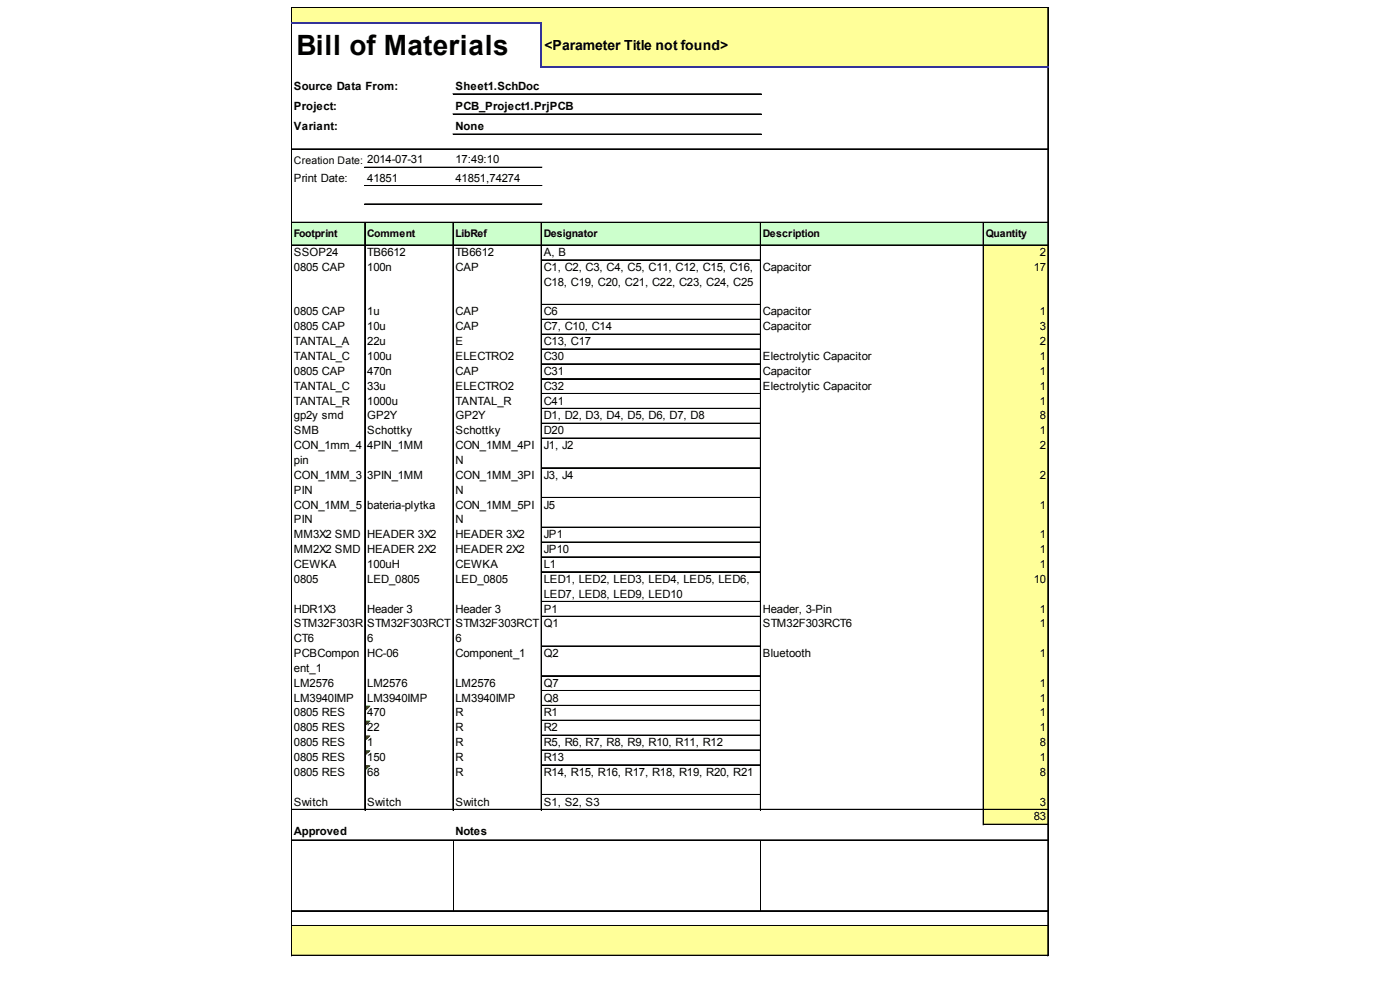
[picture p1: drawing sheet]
<svg xmlns="http://www.w3.org/2000/svg" width="291mm" height="204mm" viewBox="0 0 291 204" stroke-linecap="round" stroke-linejoin="round" font-family="sans-serif">
<defs><g id="words">
<text font-size="5.8" x="61.6" y="11.5">Bill of Materials</text>
<text font-size="2.9" x="113.2" y="10.3">&lt;Parameter Title not found&gt;</text>
<g font-size="2.4">
<text x="61.1" y="18.7">Source Data From:</text>
<text x="61.1" y="22.9">Project:</text>
<text x="94.7" y="18.7">Sheet1.SchDoc</text>
<text x="94.7" y="22.9">PCB_Project1.PrjPCB</text>
<text x="61.1" y="27.1">Variant:</text>
<text x="94.7" y="27.1">None</text>
<text x="94.7" y="34">17:49:10</text>
<text x="61.1" y="37.8">Print Date:</text>
<text x="76.4" y="37.8">41851</text>
<text x="94.7" y="37.8">41851,74274</text>
<text x="61.1" y="53.2">SSOP24</text>
<text x="76.4" y="53.2">TB6612</text>
<text x="94.7" y="53.2">TB6612</text>
<text x="113" y="53.2">A, B</text>
<text x="216.2" y="53.2">2</text>
<text x="61.1" y="56.3">0805 CAP</text>
<text x="76.4" y="56.3">100n</text>
<text x="94.7" y="56.3">CAP</text>
<text x="113" y="56.3">C1, C2, C3, C4, C5, C11, C12, C15, C16,</text>
<text x="113" y="59.4">C18, C19, C20, C21, C22, C23, C24, C25</text>
<text x="158.6" y="56.3">Capacitor</text>
<text x="214.9" y="56.3">17</text>
<text x="61.1" y="65.6">0805 CAP</text>
<text x="76.4" y="65.6">1u</text>
<text x="94.7" y="65.6">CAP</text>
<text x="113" y="65.6">C6</text>
<text x="158.6" y="65.6">Capacitor</text>
<text x="216.2" y="65.6">1</text>
<text x="61.1" y="68.7">0805 CAP</text>
<text x="61.1" y="71.7">TANTAL_A</text>
<text x="76.4" y="68.7">10u</text>
<text x="76.4" y="71.7">22u</text>
<text x="94.7" y="68.7">CAP</text>
<text x="94.7" y="71.7">E</text>
<text x="113" y="68.7">C7, C10, C14</text>
<text x="113" y="71.7">C13, C17</text>
<text x="158.6" y="68.7">Capacitor</text>
<text x="216.2" y="68.7">3</text>
<text x="216.2" y="71.7">2</text>
<text x="61.1" y="74.8">TANTAL_C</text>
<text x="61.1" y="77.9">0805 CAP</text>
<text x="76.4" y="74.8">100u</text>
<text x="76.4" y="77.9">470n</text>
<text x="94.7" y="74.8">ELECTRO2</text>
<text x="94.7" y="77.9">CAP</text>
<text x="113" y="74.8">C30</text>
<text x="113" y="77.9">C31</text>
<text x="158.6" y="74.8">Electrolytic Capacitor</text>
<text x="158.6" y="77.9">Capacitor</text>
<text x="216.2" y="74.8">1</text>
<text x="216.2" y="77.9">1</text>
<text x="61.1" y="81">TANTAL_C</text>
<text x="76.4" y="81">33u</text>
<text x="94.7" y="81">ELECTRO2</text>
<text x="113" y="81">C32</text>
<text x="158.6" y="81">Electrolytic Capacitor</text>
<text x="216.2" y="81">1</text>
<text x="61.1" y="84.1">TANTAL_R</text>
<text x="61.1" y="87.2">gp2y smd</text>
<text x="76.4" y="84.1">1000u</text>
<text x="76.4" y="87.2">GP2Y</text>
<text x="94.7" y="84.1">TANTAL_R</text>
<text x="94.7" y="87.2">GP2Y</text>
<text x="113" y="84.1">C41</text>
<text x="113" y="87.2">D1, D2, D3, D4, D5, D6, D7, D8</text>
<text x="216.2" y="84.1">1</text>
<text x="216.2" y="87.2">8</text>
<text x="61.1" y="90.3">SMB</text>
<text x="61.1" y="93.4">CON_1mm_4</text>
<text x="76.4" y="90.3">Schottky</text>
<text x="76.4" y="93.4">4PIN_1MM</text>
<text x="94.7" y="90.3">Schottky</text>
<text x="94.7" y="93.4">CON_1MM_4PI</text>
<text x="113" y="90.3">D20</text>
<text x="113" y="93.4">J1, J2</text>
<text x="216.2" y="90.3">1</text>
<text x="216.2" y="93.4">2</text>
<text x="61.1" y="96.4">pin</text>
<text x="61.1" y="99.5">CON_1MM_3</text>
<text x="76.4" y="99.5">3PIN_1MM</text>
<text x="94.7" y="96.4">N</text>
<text x="94.7" y="99.5">CON_1MM_3PI</text>
<text x="113" y="99.5">J3, J4</text>
<text x="216.2" y="99.5">2</text>
<text x="61.1" y="102.6">PIN</text>
<text x="61.1" y="105.7">CON_1MM_5</text>
<text x="76.4" y="105.7">bateria-plytka</text>
<text x="94.7" y="102.6">N</text>
<text x="94.7" y="105.7">CON_1MM_5PI</text>
<text x="113" y="105.7">J5</text>
<text x="216.2" y="105.7">1</text>
<text x="61.1" y="108.8">PIN</text>
<text x="61.1" y="111.9">MM3X2 SMD</text>
<text x="76.4" y="111.9">HEADER 3X2</text>
<text x="94.7" y="108.8">N</text>
<text x="94.7" y="111.9">HEADER 3X2</text>
<text x="113" y="111.9">JP1</text>
<text x="216.2" y="111.9">1</text>
<text x="61.1" y="115">MM2X2 SMD</text>
<text x="61.1" y="118.1">CEWKA</text>
<text x="76.4" y="115">HEADER 2X2</text>
<text x="76.4" y="118.1">100uH</text>
<text x="94.7" y="115">HEADER 2X2</text>
<text x="94.7" y="118.1">CEWKA</text>
<text x="113" y="115">JP10</text>
<text x="113" y="118.1">L1</text>
<text x="216.2" y="115">1</text>
<text x="216.2" y="118.1">1</text>
<text x="61.1" y="121.1">0805</text>
<text x="76.4" y="121.1">LED_0805</text>
<text x="94.7" y="121.1">LED_0805</text>
<text x="113" y="121.1">LED1, LED2, LED3, LED4, LED5, LED6,</text>
<text x="113" y="124.2">LED7, LED8, LED9, LED10</text>
<text x="214.9" y="121.1">10</text>
<text x="61.1" y="127.3">HDR1X3</text>
<text x="61.1" y="130.4">STM32F303R</text>
<text x="76.4" y="127.3">Header 3</text>
<text x="76.4" y="130.4">STM32F303RCT</text>
<text x="94.7" y="127.3">Header 3</text>
<text x="94.7" y="130.4">STM32F303RCT</text>
<text x="113" y="127.3">P1</text>
<text x="113" y="130.4">Q1</text>
<text x="158.6" y="127.3">Header, 3-Pin</text>
<text x="158.6" y="130.4">STM32F303RCT6</text>
<text x="216.2" y="127.3">1</text>
<text x="216.2" y="130.4">1</text>
<text x="61.1" y="133.5">CT6</text>
<text x="61.1" y="136.6">PCBCompon</text>
<text x="76.4" y="133.5">6</text>
<text x="76.4" y="136.6">HC-06</text>
<text x="94.7" y="133.5">6</text>
<text x="94.7" y="136.6">Component_1</text>
<text x="113" y="136.6">Q2</text>
<text x="158.6" y="136.6">Bluetooth</text>
<text x="216.2" y="136.6">1</text>
<text x="61.1" y="139.7">ent_1</text>
<text x="61.1" y="142.7">LM2576</text>
<text x="76.4" y="142.7">LM2576</text>
<text x="94.7" y="142.7">LM2576</text>
<text x="113" y="142.7">Q7</text>
<text x="216.2" y="142.7">1</text>
<text x="61.1" y="145.8">LM3940IMP</text>
<text x="61.1" y="148.9">0805 RES</text>
<text x="76.4" y="145.8">LM3940IMP</text>
<text x="76.4" y="148.9">470</text>
<text x="94.7" y="145.8">LM3940IMP</text>
<text x="94.7" y="148.9">R</text>
<text x="113" y="145.8">Q8</text>
<text x="113" y="148.9">R1</text>
<text x="216.2" y="145.8">1</text>
<text x="216.2" y="148.9">1</text>
<text x="61.1" y="152">0805 RES</text>
<text x="61.1" y="155.1">0805 RES</text>
<text x="76.4" y="152">22</text>
<text x="76.4" y="155.1">1</text>
<text x="94.7" y="152">R</text>
<text x="94.7" y="155.1">R</text>
<text x="113" y="152">R2</text>
<text x="113" y="155.1">R5, R6, R7, R8, R9, R10, R11, R12</text>
<text x="216.2" y="152">1</text>
<text x="216.2" y="155.1">8</text>
<text x="61.1" y="158.2">0805 RES</text>
<text x="61.1" y="161.3">0805 RES</text>
<text x="76.4" y="158.2">150</text>
<text x="76.4" y="161.3">68</text>
<text x="94.7" y="158.2">R</text>
<text x="94.7" y="161.3">R</text>
<text x="113" y="158.2">R13</text>
<text x="113" y="161.3">R14, R15, R16, R17, R18, R19, R20, R21</text>
<text x="216.2" y="158.2">1</text>
<text x="216.2" y="161.3">8</text>
<text x="61.1" y="167.4">Switch</text>
<text x="76.4" y="167.4">Switch</text>
<text x="94.7" y="167.4">Switch</text>
<text x="113" y="167.4">S1, S2, S3</text>
<text x="216.2" y="167.4">3</text>
<text x="61.1" y="173.6">Approved</text>
<text x="94.7" y="173.6">Notes</text>
<text x="214.9" y="170.5">83</text>
</g>
<g font-size="2.2">
<text x="61.1" y="34">Creation Date: 2014-07-31</text>
<text x="61.1" y="49.2">Footprint</text>
<text x="76.4" y="49.2">Comment</text>
<text x="94.7" y="49.2">LibRef</text>
<text x="113" y="49.2">Designator</text>
<text x="158.6" y="49.2">Description</text>
<text x="204.9" y="49.2">Quantity</text>
</g>
</g></defs>
<g fill="#ff9">
<path d="M60.7 1.6h157.3v3.4h-157.3z"/>
<path d="M112.5 4.8h105.5v9.2h-105.5z"/>
</g>
<path d="M60.7 46.2h157.3v4.9h-157.3z" fill="#cfc"/>
<g fill="#ff9">
<path d="M204.4 50.9h13.6v3.3h-13.6z"/>
<path d="M204.4 54h13.6v9.4h-13.6z"/>
<path d="M204.4 63.3h13.6v3.2h-13.6z"/>
<path d="M204.4 66.3h13.6v3.3h-13.6z"/>
<path d="M204.4 69.4h13.6v3.3h-13.6z"/>
<path d="M204.4 72.5h13.6v3.3h-13.6z"/>
<path d="M204.4 75.6h13.6v3.3h-13.6z"/>
<path d="M204.4 78.7h13.6v3.3h-13.6z"/>
<path d="M204.4 81.8h13.6v3.2h-13.6z"/>
<path d="M204.4 84.9h13.6v3.2h-13.6z"/>
<path d="M204.4 88h13.6v3.2h-13.6z"/>
<path d="M204.4 91h13.6v6.4h-13.6z"/>
<path d="M204.4 97.2h13.6v6.4h-13.6z"/>
<path d="M204.4 103.4h13.6v6.3h-13.6z"/>
<path d="M204.4 109.6h13.6v3.2h-13.6z"/>
<path d="M204.4 112.6h13.6v3.3h-13.6z"/>
<path d="M204.4 115.7h13.6v3.3h-13.6z"/>
<path d="M204.4 118.8h13.6v6.4h-13.6z"/>
<path d="M204.4 125h13.6v3.3h-13.6z"/>
<path d="M204.4 128.1h13.6v6.3h-13.6z"/>
<path d="M204.4 134.3h13.6v6.3h-13.6z"/>
<path d="M204.4 140.4h13.6v9.5h-13.6z"/>
</g>
<path d="M76 146.8h.9" fill="none" stroke="#008000" stroke-width=".21"/>
<path d="M76 146.8h.9v.2h-.9z" fill="#008000"/>
<path d="M76 147h.7" fill="none" stroke="#008000" stroke-width=".21"/>
<path d="M76 147h.7v.2h-.7z" fill="#008000"/>
<path d="M76 147.2h.5" fill="none" stroke="#008000" stroke-width=".21"/>
<path d="M76 147.2h.5v.1h-.5z" fill="#008000"/>
<path d="M76 147.3h.4" fill="none" stroke="#008000" stroke-width=".21"/>
<path d="M76 147.3h.4v.2h-.4z" fill="#008000"/>
<path d="M76 147.5h.2" fill="none" stroke="#008000" stroke-width=".21"/>
<path d="M76 147.5h.2v.2h-.2z" fill="#008000"/>
<path d="M204.4 149.7h13.6v3.3h-13.6z" fill="#ff9"/>
<path d="M76 149.9h.9" fill="none" stroke="#008000" stroke-width=".21"/>
<path d="M76 149.9h.9v.2h-.9z" fill="#008000"/>
<path d="M76 150.1h.7" fill="none" stroke="#008000" stroke-width=".21"/>
<path d="M76 150.1h.7v.1h-.7z" fill="#008000"/>
<path d="M76 150.2h.5" fill="none" stroke="#008000" stroke-width=".21"/>
<path d="M76 150.2h.5v.2h-.5z" fill="#008000"/>
<path d="M76 150.4h.4" fill="none" stroke="#008000" stroke-width=".21"/>
<path d="M76 150.4h.4v.2h-.4z" fill="#008000"/>
<path d="M76 150.6h.2" fill="none" stroke="#008000" stroke-width=".21"/>
<path d="M76 150.6h.2v.2h-.2z" fill="#008000"/>
<path d="M204.4 152.8h13.6v3.2h-13.6z" fill="#ff9"/>
<path d="M76 153h.9" fill="none" stroke="#008000" stroke-width=".21"/>
<path d="M76 153h.9v.1h-.9z" fill="#008000"/>
<path d="M76 153.1h.7" fill="none" stroke="#008000" stroke-width=".21"/>
<path d="M76 153.1h.7v.2h-.7z" fill="#008000"/>
<path d="M76 153.3h.5" fill="none" stroke="#008000" stroke-width=".21"/>
<path d="M76 153.3h.5v.2h-.5z" fill="#008000"/>
<path d="M76 153.5h.4" fill="none" stroke="#008000" stroke-width=".21"/>
<path d="M76 153.5h.4v.2h-.4z" fill="#008000"/>
<path d="M76 153.7h.2" fill="none" stroke="#008000" stroke-width=".21"/>
<path d="M76 153.7h.2v.2h-.2z" fill="#008000"/>
<path d="M204.4 155.9h13.6v3.2h-13.6z" fill="#ff9"/>
<path d="M76 156h.9" fill="none" stroke="#008000" stroke-width=".21"/>
<path d="M76 156h.9v.2h-.9z" fill="#008000"/>
<path d="M76 156.2h.7" fill="none" stroke="#008000" stroke-width=".21"/>
<path d="M76 156.2h.7v.2h-.7z" fill="#008000"/>
<path d="M76 156.4h.5" fill="none" stroke="#008000" stroke-width=".21"/>
<path d="M76 156.4h.5v.2h-.5z" fill="#008000"/>
<path d="M76 156.6h.4" fill="none" stroke="#008000" stroke-width=".21"/>
<path d="M76 156.6h.4v.2h-.4z" fill="#008000"/>
<path d="M76 156.8h.2" fill="none" stroke="#008000" stroke-width=".21"/>
<path d="M76 156.8h.2v.2h-.2z" fill="#008000"/>
<path d="M204.4 159h13.6v6.3h-13.6z" fill="#ff9"/>
<path d="M76 159.1h.9" fill="none" stroke="#008000" stroke-width=".21"/>
<path d="M76 159.1h.9v.2h-.9z" fill="#008000"/>
<path d="M76 159.3h.7" fill="none" stroke="#008000" stroke-width=".21"/>
<path d="M76 159.3h.7v.2h-.7z" fill="#008000"/>
<path d="M76 159.5h.5" fill="none" stroke="#008000" stroke-width=".21"/>
<path d="M76 159.5h.5v.2h-.5z" fill="#008000"/>
<path d="M76 159.7h.4" fill="none" stroke="#008000" stroke-width=".21"/>
<path d="M76 159.7h.4v.2h-.4z" fill="#008000"/>
<path d="M76 159.9h.2" fill="none" stroke="#008000" stroke-width=".21"/>
<path d="M76 159.9h.2v.1h-.2z" fill="#008000"/>
<g fill="#ff9">
<path d="M204.4 165.1h13.6v6.4h-13.6z"/>
<path d="M60.7 192.4h157.3v6.3h-157.3z"/>
</g>
<g fill="none" stroke="#000" stroke-width=".21">
<path d="M60.6 1.5v3.1M60.6 5v193.7M60.7 1.5h157.3M60.7 1.6h157.3M94.1 19.5h64.2M94.1 19.6h64.2M217.8 1.7v12M217.8 14v184.7M217.9 1.7v12M217.9 14v184.7M60.7 30.9h157.3M60.7 31h157.3"/>
<path d="M75.8 34.7h36.9M75.8 34.8h36.9M75.8 38.6h36.9M75.8 38.7h36.9M94.1 23.7h64.2M94.1 23.8h64.2M94.1 27.8h64.2M94.1 27.9h64.2M60.7 46.2h157.3M60.7 46.3h157.3M60.7 50.9h157.3M60.7 51h157.3"/>
<path d="M75.8 46.4v122M75.8 42.4h36.9M75.8 42.5h36.9M75.9 46.4v122M94.1 46.4v122M94.2 46.4v122M112.5 46.4v122M112.6 46.4v122M112.7 54h45.4M112.7 54.1h45.4M158.1 46.4v122M158.2 46.4v122"/>
<path d="M204.4 46.4v125.1M204.5 46.4v125.1M112.7 63.3h45.4M112.7 66.3h45.4M112.7 66.4h45.4M112.7 69.4h45.4M112.7 69.5h45.4M112.7 72.5h45.4M112.7 72.6h45.4M112.7 75.6h45.4M112.7 75.7h45.4M112.7 78.7h45.4"/>
<path d="M112.7 78.8h45.4M112.7 81.8h45.4M112.7 81.9h45.4M112.7 84.9h45.4M112.7 85h45.4M112.7 88h45.4M112.7 91h45.4M112.7 91.1h45.4M112.7 97.2h45.4M112.7 97.3h45.4M112.7 103.4h45.4M112.7 103.5h45.4"/>
<path d="M112.7 109.6h45.4M112.7 109.7h45.4M112.7 112.6h45.4M112.7 112.7h45.4M112.7 115.7h45.4M112.7 115.8h45.4M112.7 118.8h45.4M112.7 118.9h45.4M112.7 125h45.4M112.7 125.1h45.4M112.7 128.1h45.4M112.7 128.2h45.4"/>
<path d="M112.7 134.3h45.4M112.7 140.4h45.4M112.7 140.5h45.4M112.7 143.5h45.4M112.7 143.6h45.4M112.7 146.6h45.4M112.7 146.7h45.4M112.7 149.7h45.4M112.7 149.8h45.4M112.7 152.8h45.4M112.7 152.9h45.4M112.7 155.9h45.4"/>
<path d="M112.7 156h45.4M112.7 159h45.4M60.7 168.2h157.3M60.7 168.3h157.3M60.7 174.6h157.3M60.7 174.7h157.3M94.2 174.8v14.5M112.7 165.1h45.4M112.7 165.2h45.4M158.2 174.8v14.5M204.6 171.3h13.4M204.6 171.4h13.4"/>
<path d="M60.7 189.3h157.3M60.7 189.4h157.3M60.7 192.4h157.3M60.7 192.5h157.3M60.7 198.5h157.3M60.7 198.6h157.3"/>
</g>
<path d="M60.6 4.8h52.1M112.5 5v9M112.7 13.9h105.3" fill="none" stroke="#339" stroke-width=".36"/>
<use href="#words"/>
</svg>
